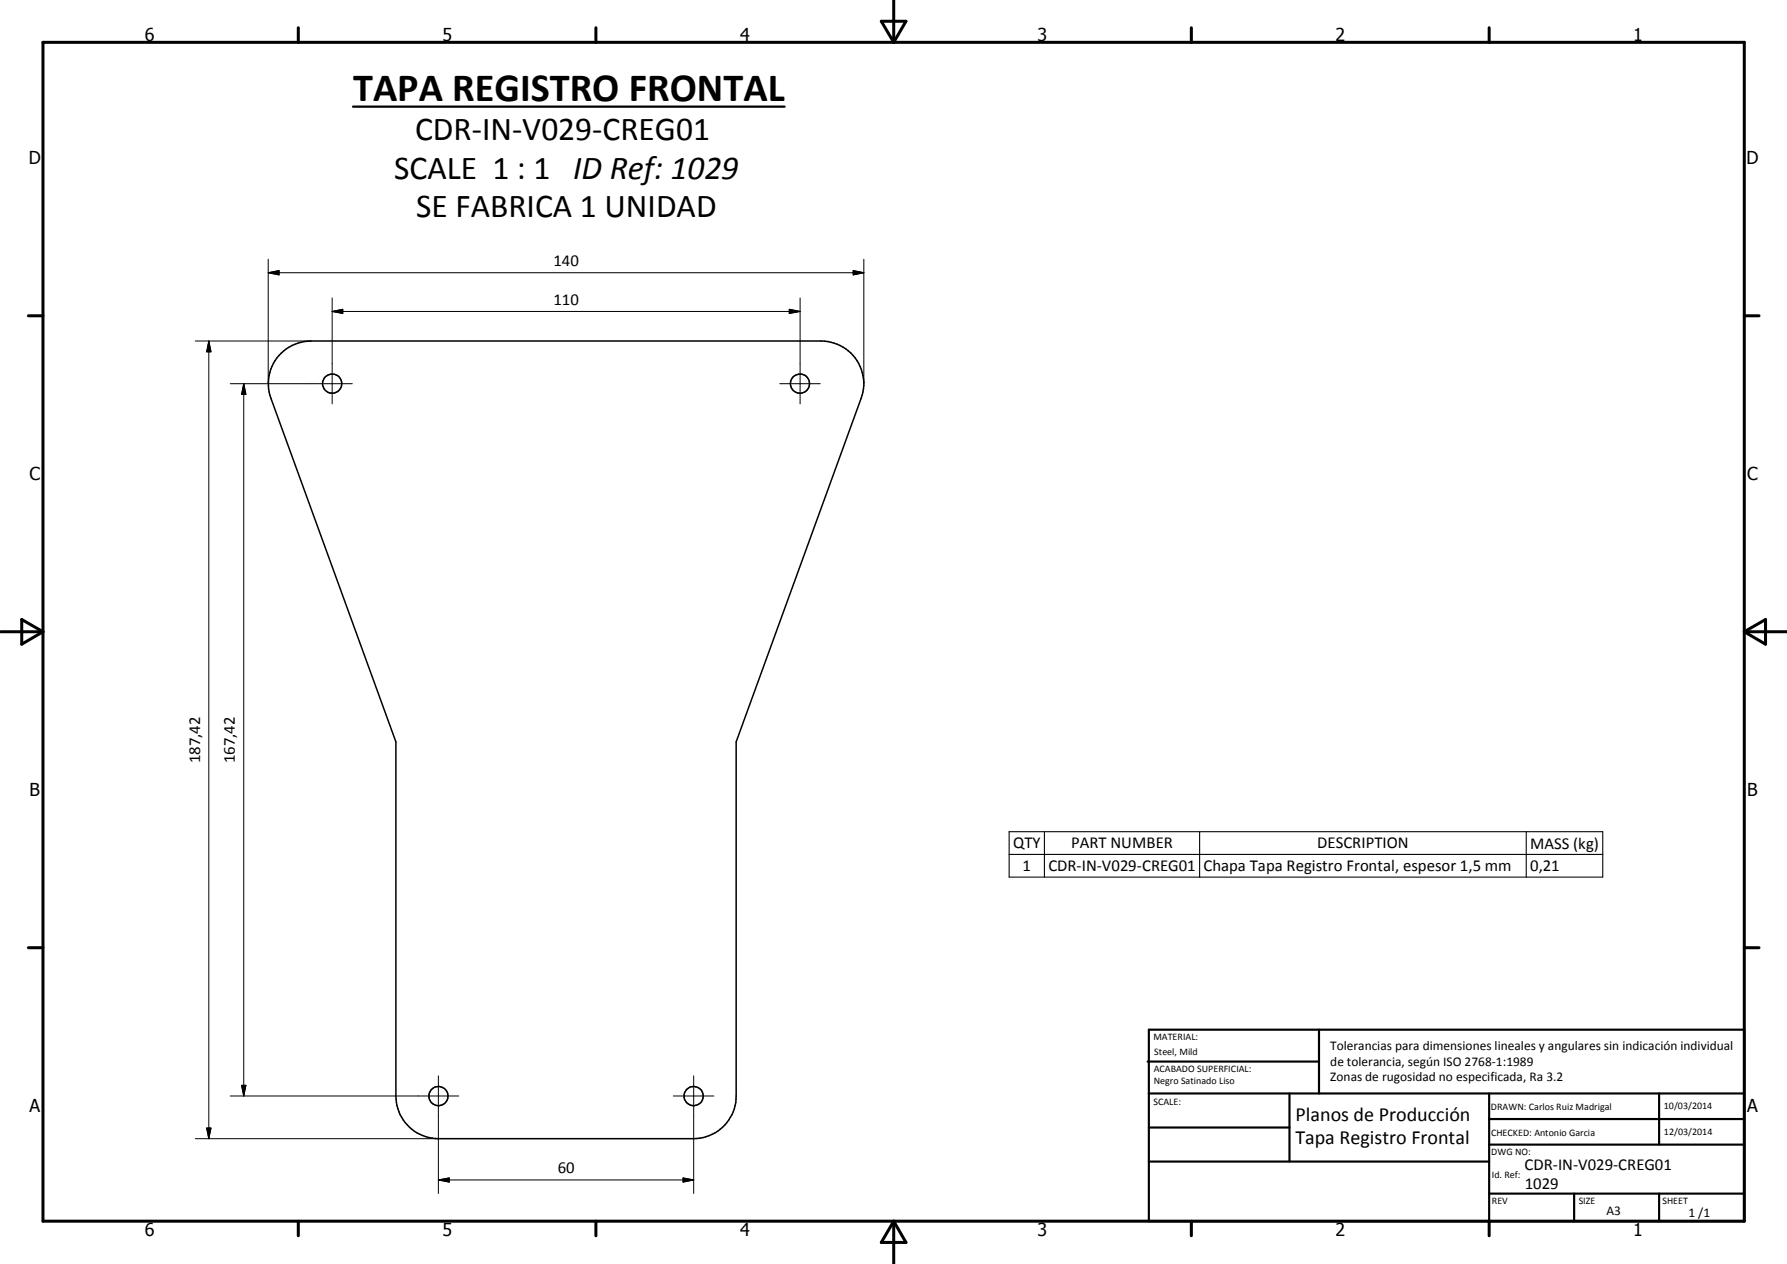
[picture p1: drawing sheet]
<svg xmlns="http://www.w3.org/2000/svg" width="420mm" height="297mm" viewBox="0 0 420 297" stroke-linecap="round" stroke-linejoin="round" font-family="sans-serif">
<defs><g id="words">
<text font-size="9.4" x="83" y="23.7">TAPA REGISTRO FRONTAL</text>
<g font-size="7.9">
<text x="97.6" y="33">CDR-IN-V029-CREG01</text>
<text x="92.7" y="42">SCALE 1 : 1 ID Ref: 1029</text>
<text x="97.9" y="51">SE FABRICA 1 UNIDAD</text>
</g>
<g font-size="4.7">
<text x="304.6" y="263.5">Planos de Producción</text>
<text x="304.6" y="268.9">Tapa Registro Frontal</text>
</g>
<g font-size="4.2">
<text x="34" y="9.6">6</text>
<text x="104" y="9.6">5</text>
<text x="174" y="9.6">4</text>
<text x="244" y="9.6">3</text>
<text x="314" y="9.6">2</text>
<text x="384" y="9.6">1</text>
<text x="6.8" y="38.7">D</text>
<text x="410.6" y="38.7">D</text>
<text x="7" y="112.9">C</text>
<text x="410.8" y="112.9">C</text>
<text x="7" y="187.1">B</text>
<text x="410.8" y="187.1">B</text>
<text x="7" y="261.4">A</text>
<text x="410.8" y="261.4">A</text>
<text x="34" y="290.4">6</text>
<text x="104" y="290.4">5</text>
<text x="174" y="290.4">4</text>
<text x="244" y="290.4">3</text>
<text x="314" y="290.4">2</text>
<text x="384" y="290.4">1</text>
</g>
<g font-size="3.9">
<text x="130.1" y="62.6">140</text>
<text x="130.1" y="71.7">110</text>
<text x="47.1" y="179.4" transform="rotate(-90 47.1 179.4)">187,42</text>
<text x="55.2" y="179.4" transform="rotate(-90 55.2 179.4)">167,42</text>
<text x="238.2" y="199.4">QTY</text>
<text x="251.9" y="199.4">PART NUMBER</text>
<text x="309.7" y="199.4">DESCRIPTION</text>
<text x="359.8" y="199.5">MASS (kg)</text>
<text x="240.4" y="204.7">1</text>
<text x="246.5" y="204.7">CDR-IN-V029-CREG01</text>
<text x="282.9" y="204.8">Chapa Tapa Registro Frontal, espesor 1,5 mm</text>
<text x="359.8" y="204.7">0,21</text>
<text x="131.1" y="275.7">60</text>
<text x="358.5" y="275">CDR-IN-V029-CREG01</text>
<text x="358.5" y="279.4">1029</text>
</g>
<g font-size="3.1">
<text x="312.7" y="246.8">Tolerancias para dimensiones lineales y angulares sin indicación individual</text>
<text x="312.7" y="250.4">de tolerancia, según ISO 2768-1:1989</text>
<text x="312.7" y="254">Zonas de rugosidad no especificada, Ra 3.2</text>
<text x="377.7" y="285.6">A3</text>
<text x="397" y="285.9">1 /1</text>
</g>
<g font-size="2.4">
<text x="271.2" y="244.4">MATERIAL:</text>
<text x="271.3" y="252">ACABADO SUPERFICIAL:</text>
<text x="271.4" y="247.9">Steel, Mild</text>
<text x="271.3" y="254.6">Negro Satinado Liso</text>
<text x="271.2" y="259.7">SCALE:</text>
<text x="350.6" y="260.8">DRAWN: Carlos Ruiz Madrigal</text>
<text x="391.2" y="260.6">10/03/2014</text>
<text x="350.6" y="267">CHECKED: Antonio Garcia</text>
<text x="391.2" y="266.7">12/03/2014</text>
<text x="350.6" y="271.4">DWG NO:</text>
<text x="350.8" y="276.9">Id. Ref:</text>
<text x="350.8" y="282.8">REV</text>
<text x="371.2" y="282.9">SIZE</text>
<text x="390.9" y="282.9">SHEET</text>
</g>
</g></defs>
<g fill="none" stroke="#000" stroke-width=".35">
<path d="M65.6 83.5a10.1 10.1 0 0 1 7.5-3.4h120a10 10 0 0 1 9.4 13.5l-29.4 80.7v83.3a10 10 0 0 1-10 10h-60a10 10 0 0 1-10-10v-83.3l-29.4-80.7a10 10 0 0 1 1.9-10.1z"/>
<circle cx="78.1" cy="90.1" r="2.26"/>
<circle cx="188.1" cy="90.2" r="2.25"/>
<circle cx="103.1" cy="257.6" r="2.25"/>
<circle cx="163.1" cy="257.6" r="2.24"/>
</g>
<g fill="none" stroke="#000" stroke-width=".71">
<path d="M10.1 9.9h400v277.1h-400zM70.1 6.5v3.4M140.1 6.5v3.4M207.2 5h5.8l-2.9 4.9zM210.1 0v9.9M280.1 6.5v3.4M350.1 6.5v3.4M6.7 74.2h3.4M410.1 74.2h3.5M.1 148.5h10M5.1 145.6l5 2.9-5 2.9zM410.1 148.5h10"/>
<path d="M410.1 148.5l5-2.9v5.8zM6.7 222.7h3.4M410.1 222.7h3.5M70.1 287v3.4M140.1 287v3.4M210.1 287v10M210.1 287l2.9 5h-5.8zM280.1 287v3.4M350.1 287v3.4"/>
</g>
<g fill="none" stroke="#000" stroke-width=".51">
<path d="M269.8 249.5h40.3M270.1 242h140v45h-140zM270.1 257h140M303.2 257v16M310.1 242v15M350.1 257v30M390.1 257v12M270.1 265h33.1M270.1 273h80M350.1 269h60M350.1 263h60M350.1 280.5h60"/>
<path d="M370.1 280.5v6.5M390.1 280.5v6.5"/>
</g>
<path d="M237.3 195.5h139.5v10.6h-139.5zM245.6 195.5v10.6M282.1 195.5v10.6M358.8 195.5v10.6M237.3 200.8h139.5" fill="none" stroke="#000" stroke-width=".25"/>
<g fill="none" stroke="#000" stroke-width=".24">
<path d="M63.1 64.1l2.5-.5v1zM63.1 64.1h140M63.1 60.9v29.3M78.1 73.2l2.5-.5v1zM78.1 70v24.9M78.1 73.2h110M185.6 72.7l2.5 .5-2.5 .5zM188.1 70v24.9M200.6 63.6l2.5 .5-2.5 .5zM203.1 60.9v29.3M45.9 80.1h27.2M49.1 80.1l.5 2.6h-1z"/>
<path d="M49.1 80.1v187.5M54.1 90.2h28.7M57.3 90.2l.5 2.5h-1zM57.3 90.2v167.4M183.3 90.2h9.6M54.1 257.6h53.8M56.8 255.1h1l-.5 2.5zM103.1 252.8v27.7M158.3 257.6h9.5M163.1 252.8v27.7M45.9 267.6h57.2M48.6 265.1h1l-.5 2.5z"/>
<path d="M103.1 277.3l2.5-.5v1zM103.1 277.3h60M160.6 276.8l2.5 .5-2.5 .5z"/>
</g>
<path d="M63.1 64.1l2.5-.5v1zM78.1 73.2l2.5-.5v1zM185.6 72.7l2.5 .5-2.5 .5zM200.6 63.6l2.5 .5-2.5 .5zM49.1 80.1l.5 2.6h-1zM57.3 90.2l.5 2.5h-1zM56.8 255.1h1l-.5 2.5zM48.6 265.1h1l-.5 2.5zM103.1 277.3l2.5-.5v1zM160.6 276.8l2.5 .5-2.5 .5z" fill="#000"/>
<path d="M83 25.1h101.5" fill="none" stroke="#000" stroke-width=".53"/>
<use href="#words"/>
</svg>
